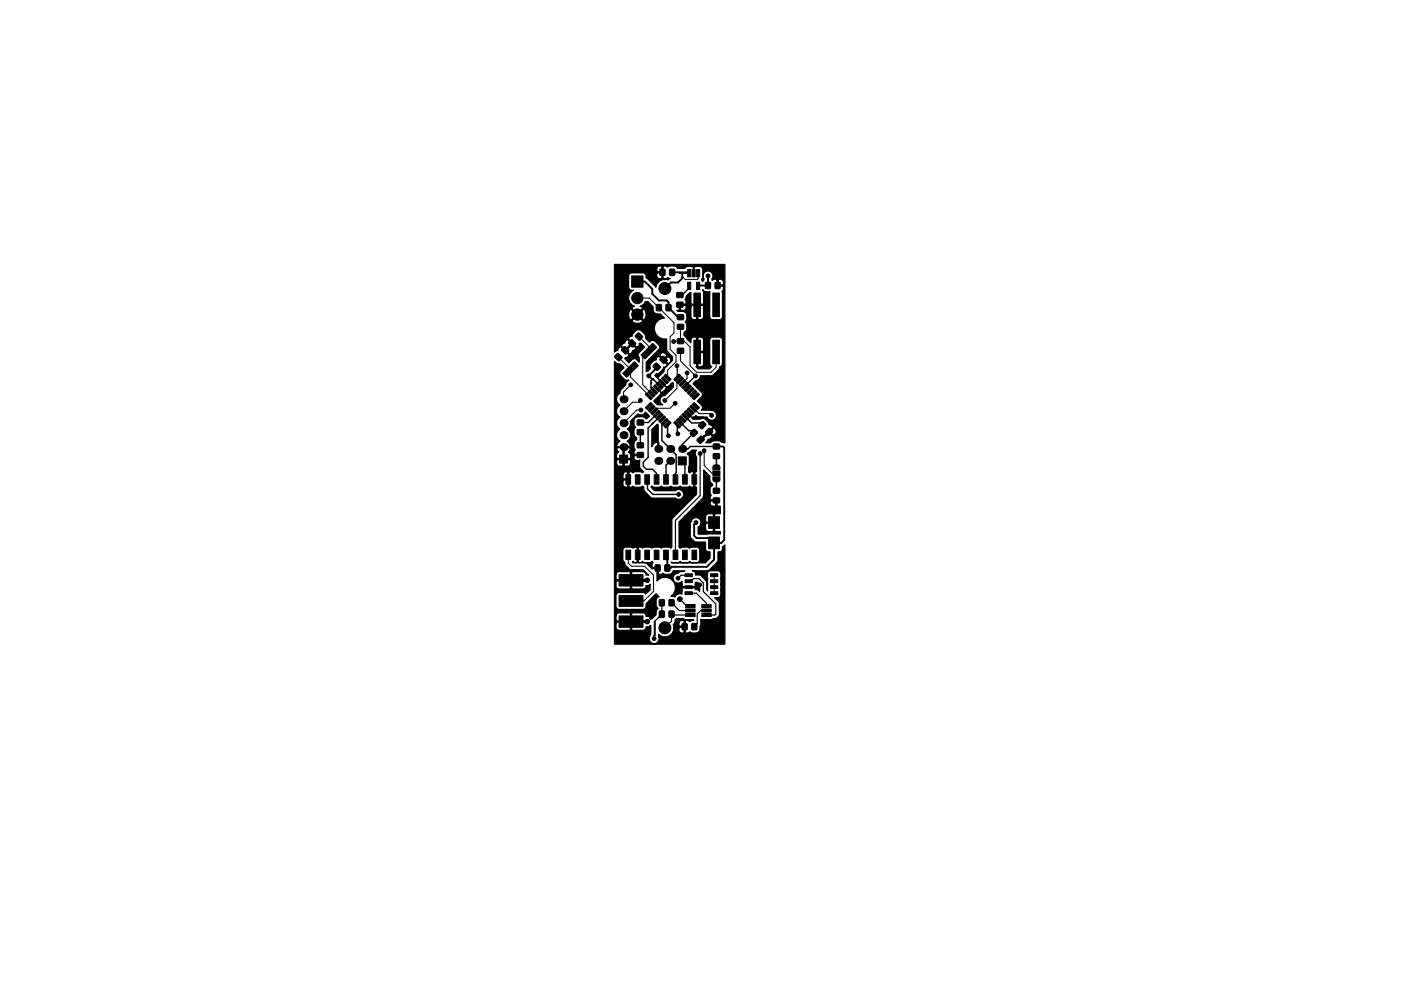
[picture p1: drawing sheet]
<svg xmlns="http://www.w3.org/2000/svg" width="297mm" height="210mm" viewBox="0 0 297 210" stroke-linecap="round" stroke-linejoin="round" font-family="sans-serif">
<g fill="#000" stroke="#000" stroke-width=".21">
<path d="M133.9 58.5h2.4v2.4h-2.4zM140 57.2h1l-.1 1.2h-1zM142 57.2h1v1.2h-1zM145.8 57.2h.6v1.5h-.6zM145.8 59.9h.6v1.5h-.6zM146.7 57.2h.7v1.5h-.7zM147.7 57.2h.6v1.5h-.6zM147.7 59.9h.6v1.5h-.6zM149.6 59.9l1 .1v1.2h-1zM151.7 59.9l1 .1-.1 1.2h-1zM130.8 75.1l.4-.1 .7 .8-.1 .2-.5 .6-.3-.1-.7-.7zM132.3 73.6h.3l.7 .7v.3l-.6 .5h-.2l-.7-.8z"/>
<path d="M133.3 72.6l.7-.5 .8 .7v.2l-.5 .6h-.3l-.7-.7zM135.2 70.7l.3-.1 .8 .8-.1 .3-.6 .5-.2-.1-.7-.7zM138.4 72.8l.8 .9-2.4 2.5-.9-.9zM138.5 77.5l.7-.5 .8 .7v.3l-.5 .5-.3 .1-.7-.7zM139.2 64.6l1 .1v1.2h-1zM140 76.1l.7-.5 .7 .7 .1 .2-.6 .6h-.2l-.8-.7zM140.8 79.7l.4-.3 1.1 1.1-.4 .4zM141.2 64.6l1.1 .1-.1 1.2h-1zM143.5 62.1h1.3v1h-1.3zM143.5 64.1h1.3v1l-1.3 .1zM143.6 71.9h1.3v1h-1.2zM143.6 73.9h1.3v1h-1.2z"/>
<path d="M143.6 68.8h1.3v1l-1.2 .1zM143.6 66.8h1.3v1h-1.2zM147.1 72.2h1.4v5h-1.4zM147.1 62.2h1.4v5h-1.4zM151.1 72.2h1.4v5h-1.4zM151.1 62.2h1.4v5h-1.4zM132 79.2l2.5-2.5 .9 .9-2.5 2.5zM131.4 96.6h1.7v1.7h-1.7zM135.1 91.2h1.3v1h-1.2zM135.1 89.1h1.3v1l-1.2 .1zM135.1 96h1.3v1h-1.2zM135.1 94h1.3v1h-1.2z"/>
<path d="M136.8 83.7l.4-.4 1.1 1.1-.3 .4zM138 85.4l.3 .4-1.1 1.1-.4-.4zM137.4 83.1l.4-.4 1.1 1.2-.4 .4zM138.5 85.9l.4 .4-1.1 1.1-.4-.3zM138.3 82.2l1.2 1.1-.4 .4-1.1-1.1zM138 87.6l1.1-1.1 .4 .4-1.2 1.1zM138.5 82l.4-.4 1.1 1.1-.4 .4zM138.5 88.2l1.1-1.1 .4 .3-1.1 1.2zM139.1 81.4l.4-.3 1.1 1.1-.4 .4zM139.1 88.8l1.1-1.2 .4 .4-1.1 1.1zM139.6 80.9l.4-.4 1.2 1.1-.4 .4zM140.8 88.2l.4 .4-1.2 1.1-.4-.4z"/>
<path d="M140.2 80.3l.4-.4 1.1 1.2-.4 .3zM141.3 88.8l.4 .3-1.1 1.2-.4-.4zM141.9 89.3l.4 .4-1.1 1.1-.4-.3zM143.2 89.3l1.2 1.2-.4 .3-1.2-1.1zM142.8 80.5l1.2-1.1 .4 .3-1.2 1.2zM143.8 88.8l1.1 1.1-.4 .4-1.1-1.2zM144.5 79.9l.4 .4-1.1 1.1-.4-.3zM143.8 96.9h1.7v1.7h-1.7zM144.4 88.2l1.1 1.1-.4 .4-1.1-1.1zM144 81.6l1.1-1.1 .4 .4-1.1 1.1zM144.5 88l.4-.4 1.1 1.2-.3 .3zM144.5 82.2l1.2-1.1 .3 .3-1.1 1.2z"/>
<path d="M145.1 87.4l.4-.3 1.1 1.1-.4 .4zM145.1 82.7l1.1-1.1 .4 .4-1.1 1.1zM145.7 86.9l.3-.4 1.2 1.1-.4 .4zM146.8 82.2l.4 .4-1.2 1.1-.3-.4zM146.2 86.3l.4-.4 1.1 1.2-.3 .3zM147.4 82.7l.3 .4-1.1 1.2-.4-.4zM147.2 85.4l1.1 1.1-.4 .4-1.1-1.1zM146.8 84.4l1.1-1.1 .4 .4-1.1 1.1zM146.4 91.8l.8-.7 .7 .7-.9 .9-.7-.6zM148.5 92.6l.3-.1 .6 .7-.9 .9-.7-.7zM148.2 90.1l.8-.7 .7 .7-.9 .9-.7-.6zM150.2 90.9h.4l.5 .7-.9 .8-.7-.7z"/>
<path d="M151.3 98.8l.3-.2 .8 .1 .2 .3v.7h-1.5zM151.3 94.2h1.2v1h-1.2zM151.3 96.3h1.2v1h-1.2zM132.7 100.7h1v2h-1zM132.7 116.7h1v2h-1zM134.7 100.7h1v2h-1zM134.7 116.7h1v2h-1zM136.7 100.7h1v2h-1zM136.7 116.7h1v2h-1zM138.7 100.7h1v2h-1zM138.7 116.7h1v2h-1zM138.9 119.9h1.1l-.1 1.3-1-.1z"/>
<path d="M140.7 100.7h1v2h-1zM140.7 116.7h1v2h-1zM141 119.9h1v1.3l-1-.1zM142.7 100.7h1v2h-1zM142.7 116.7h1v2h-1zM144.7 100.7h1v2h-1zM144.7 116.7h1v2h-1zM146.7 100.7h1v2h-1zM146.7 116.7h1v2h-1zM151.3 105.7l1.2-.1v1l-1.2 .1zM151.3 103.6h1.2v1h-1.2zM150.2 113.9h2.3v2.5h-2.3z"/>
<path d="M150.2 109.6h2.3v2.5h-2.3zM151.1 101.2h1.5v.8l-.4 .2h-.8l-.2-.4zM151.1 99.9h1.5v1h-1.5zM131.2 126.4h5.1v2.2h-5.1zM131.2 121.9h5.1v2.4h-5.1zM131.2 130.7h5.1v2.4h-5.1zM136.3 122.9h1v.5h-1zM136.3 131.7h1v.4h-1zM139.8 129.7h1v1.2h-1zM139.8 127.3h1v1.2h-1zM141.9 129.7h1v1.2h-1zM141.9 127.3h1v1.2h-1z"/>
<path d="M145.2 121.7h1.6v.6h-1.6zM145.2 123h1.6v.6h-1.6zM145.2 124.3h1.6v.6h-1.6zM145.2 125.6h1.6v.6h-1.6zM144.7 132.3l1 .1-.1 1.2h-1zM145.4 128.3h2v.6h-2zM145.4 129.2h2v.7h-2zM145.4 130.2h2v.6h-2zM146.7 132.3l1 .1v1.2h-1zM150.6 125.6h1.6v.6h-1.6zM150.6 124.3h1.6v.6h-1.6zM150.6 123h1.6v.6h-1.6z"/>
<path d="M150.6 121.7h1.6v.6h-1.6zM148.8 130.2h2v.6h-2zM148.8 129.2h2v.7h-2zM148.8 128.3h2v.6h-2z"/>
<circle cx="150.1" cy="58.5" r=".4"/>
<circle cx="135.1" cy="63.2" r="1.2"/>
<circle cx="135.1" cy="66.7" r="1.2"/>
<circle cx="137.5" cy="79.8" r=".4"/>
<circle cx="141" cy="61.2" r="1.27"/>
<circle cx="142.8" cy="72.5" r=".4"/>
<circle cx="143.5" cy="77.6" r=".4"/>
<circle cx="145.7" cy="79.1" r=".4"/>
<circle cx="147.4" cy="79.8" r=".4"/>
<circle cx="133.7" cy="81.7" r=".4"/>
<circle cx="135.8" cy="85" r=".4"/>
<circle cx="135.9" cy="87" r=".4"/>
<circle cx="141" cy="85" r=".4"/>
<circle cx="141.7" cy="92.5" r=".4"/>
<circle cx="143.1" cy="85.6" r=".4"/>
<circle cx="143.7" cy="92.1" r=".4"/>
<circle cx="148.4" cy="96.2" r=".4"/>
<circle cx="149.3" cy="95.6" r=".4"/>
<circle cx="150.9" cy="88.1" r=".4"/>
<circle cx="143.9" cy="104.9" r=".4"/>
<circle cx="146.4" cy="105.4" r=".4"/>
<circle cx="147.6" cy="110.9" r=".4"/>
<circle cx="149.5" cy="105.4" r=".4"/>
<circle cx="137.2" cy="123.1" r=".49"/>
<circle cx="137.2" cy="131.9" r=".49"/>
<circle cx="138.7" cy="135.5" r=".4"/>
<circle cx="141" cy="133.2" r="1.27"/>
<circle cx="143.8" cy="122.7" r=".4"/>
<circle cx="144.1" cy="127.1" r=".5"/>
<circle cx="148.3" cy="124.1" r=".4"/>
</g>
<g fill="#000">
<circle cx="132.2" cy="89.8" r=".85"/>
<circle cx="132.2" cy="92.3" r=".85"/>
<circle cx="132.2" cy="84.7" r=".85"/>
<circle cx="132.2" cy="94.9" r=".85"/>
<circle cx="132.2" cy="87.2" r=".85"/>
<circle cx="139.6" cy="95.2" r=".85"/>
<circle cx="139.6" cy="97.8" r=".85"/>
<circle cx="142.1" cy="95.2" r=".85"/>
<circle cx="142.1" cy="97.8" r=".85"/>
<circle cx="144.7" cy="95.2" r=".85"/>
</g>
<path d="M143.5 77.6l.1 2.5M148.4 96.2v9l-5.2 5.2v7.3M140.3 127.9v2.4l-1.5 1.5v2.9M142.4 127.9l1.6 1.6h2.4M144.1 127.1l1.5 1.5h.8M146 123.3h.5l.5-.5h1.2l.9 .9v1.8l2.7 2.6v2.2l-.2 .2h-1.8M146 122h-1.6l-.6 .7M146 125.9h1.6l2.2 2.1v.6M146.4 130.5h-3.8l-.2-.2v1.5l-1.4 1.4M148.3 124.1l-.5 .5h-1.8M149.8 129.5h-1.3l-.7 .8v2l-.6 .7" fill="none" stroke="#000" stroke-width=".25"/>
<g fill="none" stroke="#000" stroke-width=".3">
<path d="M144.1 58h2M146.1 60.7v.4l-1.5 1.5h-.5M147.4 79.8l-2.1 2M135.8 91.7v2.8M138 81.3h.1M139.3 87.8l-1.8 1.8h-1.7M139.8 81.8l-1.4-1.4-.4 .4v1.4l.7 .7M139.8 88.4l-2.4 2.4v6.2l-1 1v.9l.6 .7h1.3l.9 .8v1.3M141 89.5l-.7 .7v3.3l3.1 3v3.8l-.2 .1v1.3M141.5 90.1v2.4h.2M142.1 97.8l-.9 .9v3M143.6 90.1v1.8l.1 .2"/>
<path d="M144.2 89.5l1.8 1.9h.6l.5 .5-2.4 2.4v.9h1.2l.5-.5h5.5M144.7 97.8l.5 .5v3.4M145.3 88.4l1.3 1.3h1.8l.5 .5M151.9 96.8v2.3M137.2 101.7v.5M137.2 102.2v.1M137.2 102.2l.1 1.6 1.1 1.1h5.5M151.9 101.7v2.4"/>
</g>
<g fill="none" stroke="#000" stroke-width=".21">
<path d="M147.1 58v-1.6l.1-.1h4.4l.6 .5v3.8M148 58v1.1l-.1 .2h-2.6l-.7-.7M131.1 75.8l2.6 2.6v1.6l3.9 4.1M135.1 63.2h2.6l5.2 5.3v2.1l-.8 .8v2.7l1.2 1.3v1.4l-1.8 1.7v1.6M135.5 71.4l2.1 2.1v1l-1.3 1.3v5.8l1.8 1.9M139.1 79.9l2.4 2.4v.5l-.7 .6h-.5l-1-1M140.7 76.4l.5 .6M142.8 72.5l2.3-.1 1.2 1.2v4l1.4 1.4h3l1.1-1.1v-3.2M144.3 69.3v3.1M144.3 74.4v2.2l3.1 3.2M145.7 79.1v1.2l-1 .9M133.7 81.7l-1.5 1.5v1.5"/>
<path d="M135.8 85l-.2 .3h-1.5l-1.9 1.9M135.9 87h-.9l-2.8 2.8M139.8 80.6h.1M143.1 85.6l-1 1h-2.8l-.6 .7M144.2 80.7l-.7 .6v1.1l-2.5 2.6M145.9 87.8l.6 .7h2.7M147 86.7l1.2 1.1h2.3l.4 .3M149.3 95.6v3.2l1.6 1.6h1M133.2 117.7v1.8l.7 .6h2.8l1.9 1.9v3.5l-2.1 2h-2.7M147.2 102.9h.1M147.2 101.7v3.1l-.8 .7M149.5 105.4l.7 .8h1.7"/>
<path d="M133.8 131.9h3M133.8 123.1h3M151.4 122v3.9"/>
</g>
<path d="M135.1 59.7h1.6l1.6 1.6v1.1l1.4 1.3h1.7l.3 .4v1.2l2.1 2h.5M142.5 57.8h3.4l.2 .2M144.7 58v1l-.9 .9h-1.6l-1.2 1.3M150.1 58.5v2.1l-2.1 .1M139.2 77.8v.3l-1.7 1.7 .7 .6h.2M151.9 94.7h1.4l.2 .3v19.6l-.6 .6h-1.5l-.3 .2M147.6 110.9l-.4 .4v2.3l.5 .6h2.8l.9 .9v3.6l-1.5 1.6h-7.5l-.2 .2h-.7v-2.5l-.3-.3M138.8 131.9l-.1 3.6" fill="none" stroke="#000" stroke-width=".4"/>
<path d="M130.3 76.7a1.03 1.03 0 0 0 1.2 .5l.8 .8-.7 .7a.65 .65 0 0 0 0 1l1 1h.7a.95 .95 0 0 0-.6 1l-1 .9-.2 .8-.4 .2a1.48 1.48 0 0 0 .3 2.4 1.46 1.46 0 0 0 0 2.5 1.46 1.46 0 0 0 0 2.6 1.46 1.46 0 0 0 .1 2.5l-.6 .5-.1 .4 .1 .2h2.6l.1-.2-.1-.4-.5-.5 .3-.2a1.48 1.48 0 0 0-.3-2.3 1.39 1.39 0 0 0 .6-1.7l1.7-1.5a1.03 1.03 0 0 0 1.5-.5l.9 .9-.6 .6-.5-.4a1.77 1.77 0 0 0-2.1 .5 1.66 1.66 0 0 0 .3 1.7 1.45 1.45 0 0 0 .2 2.1v.5a1.5 1.5 0 0 0-.3 2.1l-.3 .4v.4l.2 .2h1.3v.3h-1.3l-.2 .1a.71 .71 0 0 0 .5 .9h.6l.1-.1 .1 1.6 .8 .9-.3 .2a2.04 2.04 0 0 0-1.7-.2l-.3 .2a.57 .57 0 0 0-.9-.1v3l.5 .2 .5-.2a2.04 2.04 0 0 0 1.7 .1l.2-.2 .3 .2v.8l.2 .2 1.4 1.3 5.2 .2a1.05 1.05 0 0 0 1.4-.2 1.05 1.05 0 0 0-.1-1.4 1.05 1.05 0 0 0-1.4-.1h-4.4l-.7-.7v-.2h.2a2.04 2.04 0 0 0 1.7 .1l.2-.2 .3 .2a2.04 2.04 0 0 0 1.7-.1h.1a2.04 2.04 0 0 0 1.7 .1l.2-.2 .3 .2a2.04 2.04 0 0 0 1.7-.1l.4 .2 .5-.2v-3a.57 .57 0 0 0-.9 .1l-.2-.2 .2-3.2-.2-.4-.3-.2 .2-.3h.3a1.74 1.74 0 0 1 1.5-.5 .98 .98 0 0 0 0 1.4v3.2l-.4 .1v3l.4 .2v1.5l-5.2 5.2-.1 6-.2 .2-.2-.2a2.04 2.04 0 0 0-1.7 .2h-.1a2.04 2.04 0 0 0-1.7-.2l-.3 .2-.2-.2a2.04 2.04 0 0 0-1.7 .2l-.5-.2-.5 .1v3a.57 .57 0 0 0 .9-.1l.3 .2a2.04 2.04 0 0 0 1.7-.1l.3 .1-.3 .4v.5l.2 .2h1.2v1.3l.1 .2h.4l.4-.3a1.5 1.5 0 0 0 2.3-.5h2.4l-1.1 .2-.3 .3a1.07 1.07 0 0 0-1 1.5 1.07 1.07 0 0 0 1.8 .2v1l.2 .2h2.5l.1-.2v-.8h.5l.5 .5-.1 1.5-.4-.4h-.5l-.1-.4h-2.5l-.2 .2v1.2a1.08 1.08 0 0 0-1.5 .5l-.8-.1 .5-.5a2.23 2.23 0 0 0-.5-3.1 2.23 2.23 0 0 0-3 .4v-2.7l-1 .1-1.4-1.3h-2.7l-.2-.1 .2-.2 .4 .3h.3l.2-.2v-3a.57 .57 0 0 0-.9 .1l-.2-.2a2.04 2.04 0 0 0-1.7 .2l-.2 .4v2l.4 .6 .2 .7 .9 .8 2.7 .1 1.2 1.1h-.5l-.1-.4-.4-.3h-2.4l-.2 .1v3.4l.2 .2h2.4a.64 .64 0 0 0 .5-.8h.5l.3-.3v1.3l-.9 .9-.6-.4h-5.1a.65 .65 0 0 0-.6 .7v2.2l.4 .6 5.3 .1a.65 .65 0 0 0 .7-.7v-.5l2.1-2.1 .6 .6a.86 .86 0 0 0-.6 .8l.1 1.3 .3 .4a1.15 1.15 0 0 0-.4 1.3l-.9 .9-.3 .1-.2-.2 .1-.3-.8-.1a.64 .64 0 0 0-.5-.8h-2.4l-.2 .2v3.4l.2 .1h2.4l.4-.2 .1-.5h.5l.3-.1v-.2h.2l-.2 2.2a1.09 1.09 0 0 0 .9 1.7 1.09 1.09 0 0 0 .9-1.7v-.3l.3 .2a1.91 1.91 0 0 0 3-1.6h1v.6a.71 .71 0 0 0 1 .5l.1-.2v-1l-2.1 .1-.2-.7 .4-.4h.8v.6l.2 .1h.9v-1l-.1-.2a.71 .71 0 0 0-1 .5h-.8v-.6l.3-.3 3.7 .3v.1l-.9 .3-.3-.3h-.5l-.1 .2v2.3l.1 .2h.5l.3-.3a1.29 1.29 0 0 0 1.6 .3 1.29 1.29 0 0 0 .6-1.5l.2-.5v-.9l2.2 .1 .5-.3a1.1 1.1 0 0 0 1.2-1v-2.4l-1-1h.7a.65 .65 0 0 0 .6-.6v-3.4a1.2 1.2 0 0 0-.6-1.7h-1.6l-.6 .4v3.8l-.1-.1v-1.5l-.2-.5-1.2-1.2h-1.1a.72 .72 0 0 0-.6-.9h3.1l.6-.2 1.7-1.8v-2h.3a.65 .65 0 0 0 .7-.7v-.4l.5-.4v21.1h-23.4v-4.5h.3v1l.5 .5h2.4l.2-.1v-1.6h-2.9l-.5 .2v-1.7h.3v1.1l.2 .2h2.9v-1.6l-.2-.2h-2.4l-.5 .5h-.3v-7.1h.3v1.1l.5 .5h2.4l.2-.2v-1.6h-2.9l-.5 .2v-1.6h.3v1l.2 .2h2.9v-1.6l-.2-.1h-2.4l-.5 .5h-.3v-19.8h1.8v.8a.61 .61 0 0 0 1 .4v-1.4l-2.8 .2v-1.4h1.8v.8l.1 .2h.9v-1.4a.6 .6 0 0 0-1 .4h-1.8v-2.9h.4l.1 .9 .4 .3h.7l.2-.2v-1.2h.2v1.2l.2 .2 .9-.1 .3-.4v-.7l-.2-.2h-2.6l-.2 .2h-.4v-1.3h.4v.7l.2 .2h1.2v-2.3h.2v2.3h1.2l.2-.2v-.7l-.5-.5 .4-.7-.1-.2h-2.6l-.1 .2 .4 .7-.5 .5h-.4zM138.2 91.1l1.2-1.1 .1 .1 .2 5.3h-.3v-1.5a1.01 1.01 0 0 0-1.2 .8zM141.2 82.1h.4l1-1 .2 .2v.8l-1.8 1.8a1.03 1.03 0 0 0-1.1 .8 1.03 1.03 0 0 0 .6 1.2h-1.1l-.8-.8 1.4-1.4a.57 .57 0 0 1 .6-.6l.6-.6zM130.3 56.1h23.4v37.9l-.7-.2a1.79 1.79 0 0 0-2.3 .1h-1.1l.4-.3 .1-.4 .5-.1 .4-.4v-.2l-.7-.7-1.7 1.7-.2-.2 1.8-1.6h.3l.7 .6h.2l.4-.4a.71 .71 0 0 0-.3-1h-.2l-.8 .8h-.3l.9-1v-.2l-.3-.3-.5-.1a1.36 1.36 0 0 0-2-1.2h-1.3l-.3-.3h.4l.5-.4 .3 .2 2 .1 .1 .2a1.06 1.06 0 0 0 1.8-.1 1.06 1.06 0 0 0-1-1.5l-2.1-.1 .2-.3v-.5l-1.1-1.1 1-.9 .2-.5-.2-.5-1.9-1.8 .6-.6a.99 .99 0 0 0 1-1.1h2.5l1.4-1.3 .2-.6 .5-.4 .1-5.2a.65 .65 0 0 0-.7-.7l-1.6 .1-.4 .3v5.3l.2 .4 .2 .2-.5 .5h-2.4l-.5-.5 .2-.2v-2.8h.3v2.8l.1 .2 .8-.1 .3-.4v-2.3l-.2-.2h-1.3v-3.1h.3v2.8h1l.2-.1v-2.4l-.5-.5h-.6l-.1 .2-1-.2-.4 .3-.1 1-1.1-1.4-.4-.2 .1-.7a1.46 1.46 0 0 0 .2-2.2 1.33 1.33 0 0 0-.6-2.2h-1l-.2-.2 .5-.2v-.9h.3v.9l.1 .2h.6a.7 .7 0 0 0 .5-.9h1v2.3l.3 .4 .7 .1 .2-.2v-2.8h.3v2.8l.1 .2h.6l.4-.3 .1-2.5-.2-.2-3.5 .2-.2-.2h-1.3v-.3h1.3l.2-.1v-.5l-.3-.3 .3-.8 .8-.7h.2v2.3l.2 .1h2.3l.2-.1v-2.4l-.3-.3 .1-.3a1.23 1.23 0 0 0 1.5 .5v5.5l.4 .4h1.6a.65 .65 0 0 0 .7-.6v-5l-.1-.4 .3-.4v-.5l-.2-.2h-1.2v-1.3h.3v1h.9l.2-.1v-.6l-.5-.5h-.5l-.1 .2-.8-.2-.4 .3-.2-.3a1.05 1.05 0 0 0-.1-1.4 1.05 1.05 0 0 0-1.4 0 1.05 1.05 0 0 0-.1 1.4v.2l-.3 .3-.3-.3 .3-.7v-1.5a.65 .65 0 0 0-.7-.7h-.9l-.3 .6-.3-.6-1.3 .1-.3 .3h-1.6l-.1-.2a1.71 1.71 0 0 0-2 0l-.3-.3h-.5l-.1 .2v2.4l.1 .1h.5l.3-.2 .6 .2-.5 .3-.3-.1a1.91 1.91 0 0 0-2.2 1.7l-2.1-2.1-.1-.6-.1-.2h2.4v.5a.71 .71 0 0 0 1 .5l.1-.1v-1.1h-.9l-.2 .2h-2.4l-.5-.2h-2.4a.65 .65 0 0 0-.6 .6v2.7a.82 .82 0 0 0 1 .4 1.82 1.82 0 0 0-1 1.8 1.82 1.82 0 0 0 1.2 1.6l-.4 .2-.1 .2 1.1 1.2 1.1-1.2-.1-.2-.4-.2 .5-.2 .6-.8h.6l1.1 1.1v.6a.9 .9 0 0 0 .9 .9h.6l.9 .9a2.23 2.23 0 0 0-2.2 2.5 2.23 2.23 0 0 0 2.6 1.9l.1 2.5 1.2 1.3v.8l-1.6 1.5-.2 .8-1.3 1.3 .1-.1v.4l-.8-.7 .4-.5a1.61 1.61 0 0 0 1.5-1.3l.4-.1 .3-.3v-.2l-.9-.9h.4l.7 .7a.7 .7 0 0 0 .6-.7 .7 .7 0 0 0-.7-.7l-.6 .7h-.4l-.7-.8h-.3l-.3 .3-.1 .5a1.41 1.41 0 0 0-1.2 1.8l-.5 .5-.4 .2v-2.1l1.6-1.6h1.3v.2l.8 .8 .6-.7v-.2l-.3-.4a.71 .71 0 0 0-1.1 .3h-1.3l1.1-1.1a.65 .65 0 0 0 0-.9l-1.1-1a.78 .78 0 0 0-.9 .4l-.8-.8v-.3a1.73 1.73 0 0 0-1.9-1.5 1.84 1.84 0 0 0-1 1.3l-.4 .1-.3 .3v.2l1.6 1.7h.3l.3-.3 .1-.4 .2-.1 .9 .8-1.4 1.5v.5l.2 .3v.9l-.5-.5-.5-.2-.5 .2-.7 .7-.8-.9v-.2l.5-.1 .3-.3v-.3l-.9-.9h.3l.8 .8h.2l.3-.3 .1-.4 .4-.1 .3-.3v-.2l-.8-.8-1.3 1.3h-.3l-.8-.7h-.2l-.3 .3-.1 .4-.7 .4v-1.5h1.5v.2l.8 .7 1.2-1.2-.7-.8h-.2l-.3 .3-.1 .4-.4 .1-.3 .3h-1.5v-5.2h3.7l.1 .3a1.47 1.47 0 0 0 2.1-.3l-1.1-1.1-1.1 1.1h-3.7v-1.6h3v.8l.2 .5 .3 .2 1.1-1.2h.4l1.1 1.2 .3-.2a1.47 1.47 0 0 0-.3-2.1l-1.1 1.1h-.4l-1.1-1.1-.3 .1-.2 .7h-3v-9.4h8.9v.5l.2 .2h.9v-1.1l-.1-.2h-.4l-.6 .6h-8.9zM149.2 99.7l1.3 1.3 .1 1.1 .5 .6v.3a1.49 1.49 0 0 0-.3 2.1l-.2 .4v.4l.1 .1h1.3v1.2l.2 .2h.5v1.6h-1l-.2 .2v3.4l.2 .2 1-.1v.6h-4.7v-1.5l.6-.6h1v1.1l.3 .4 1.2 .1 .2-.2v-1.6l-2.7 .2a1.04 1.04 0 0 0-.8-1.4 1.04 1.04 0 0 0-1.3 .9l-.2 .6v2.3a1.84 1.84 0 0 0 1.4 1.4h1.9v1.4a.72 .72 0 0 0 .9 .7v1.3l-1 1h-7l-.2-.2a2.15 2.15 0 0 0 1.7 .1l.3-.1a2.04 2.04 0 0 0 1.7 .1l.3-.1a2.04 2.04 0 0 0 1.7 .1l.4-.6v-2a.65 .65 0 0 0-.7-.6h-1l-.5 .2a2.04 2.04 0 0 0-1.7-.2l-.3 .2-.2-.2v-5.4l1.2-1.2h4.4v1.1l.2 .2h1.5v-1.6l-.2-.2h-1l-.5 .5h-4.4l3-3h2.4a.71 .71 0 0 0 .5 .9h.5l.2-.2v-.9l-3.6 .2 .8-.8 .2-.5z" fill="#000" stroke="#000" stroke-width=".25"/>
</svg>
